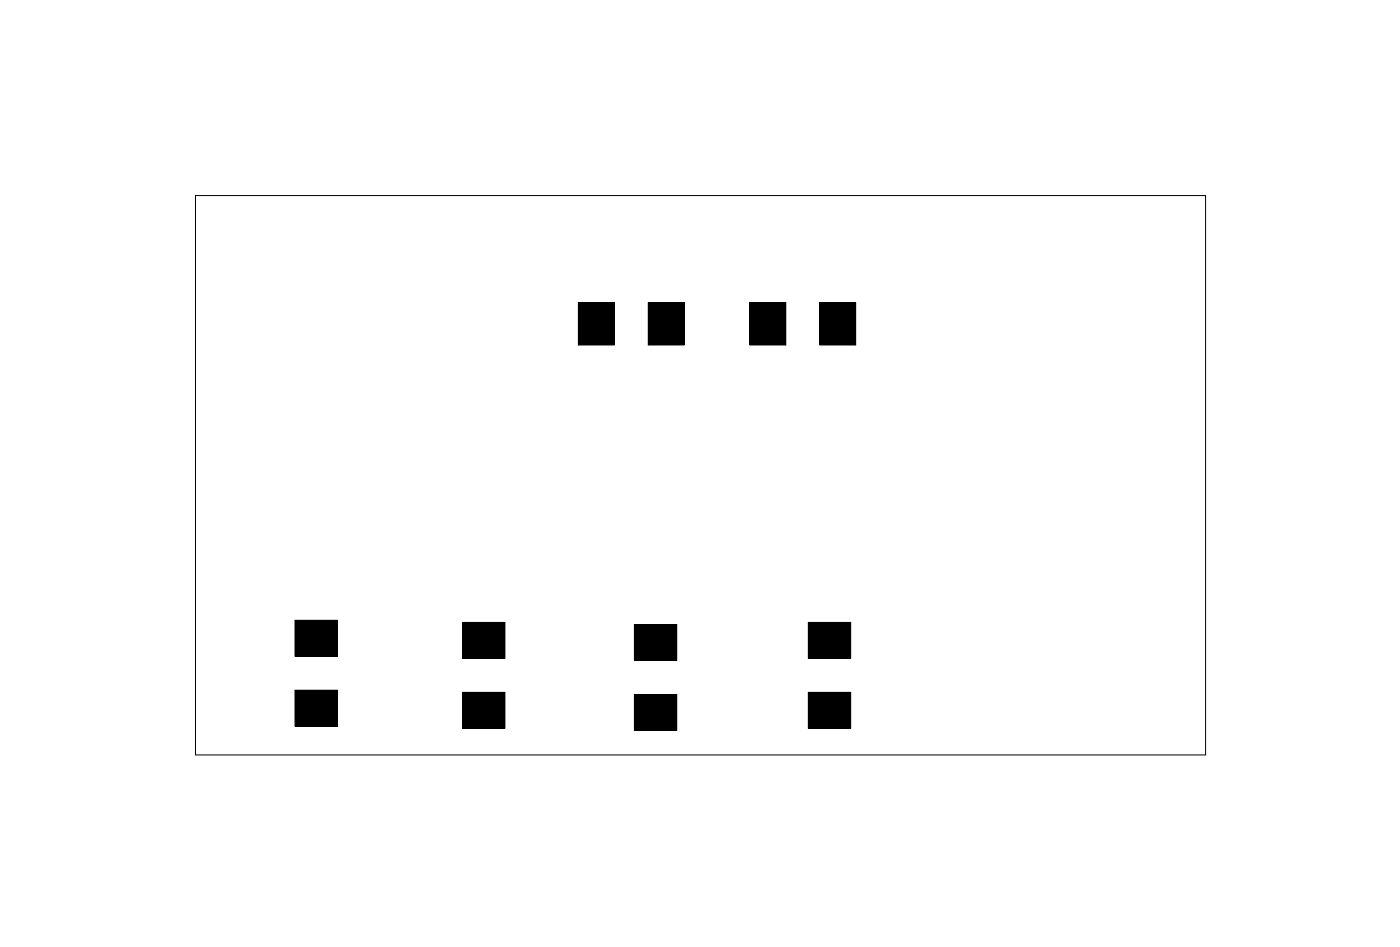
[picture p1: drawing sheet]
<svg xmlns="http://www.w3.org/2000/svg" width="62mm" height="42mm" viewBox="0 0 62 42" stroke-linecap="round" stroke-linejoin="round" font-family="sans-serif">
<path d="M8.7 8.7h44.8v24.8h-44.8z" fill="none" stroke="#000" stroke-width=".04"/>
<g fill="#000">
<path d="M25.6 13.4h1.6v1.9h-1.6zM28.7 13.4h1.6v1.9h-1.6zM33.3 13.4h1.6v1.9h-1.6zM36.4 13.4h1.6v1.9h-1.6zM13.1 30.6h1.9v1.6h-1.9zM13.1 27.5h1.9v1.6h-1.9zM20.5 30.7h1.9v1.6h-1.9zM20.5 27.6h1.9v1.6h-1.9zM28.1 30.8h1.9v1.6h-1.9zM28.1 27.7h1.9v1.6h-1.9zM35.8 30.7h1.9v1.6h-1.9zM35.8 27.6h1.9v1.6h-1.9z"/>
<path d="M25.6 13.4v1.9h1.7v-1.9zM25.6 13.4h1.6v1.9h-1.6z"/>
<path d="M28.7 13.4v1.9h1.7v-1.9zM28.7 13.4h1.6v1.9h-1.6z"/>
<path d="M33.2 13.4v1.9h1.7v-1.9zM33.3 13.4h1.6v1.9h-1.6z"/>
<path d="M36.3 13.4v1.9h1.7v-1.9zM36.4 13.4h1.6v1.9h-1.6z"/>
<path d="M13.1 30.6v1.6h1.9v-1.6zM13.1 30.6h1.9v1.6h-1.9z"/>
<path d="M13.1 27.5v1.6h1.9v-1.6zM13.1 27.5h1.9v1.6h-1.9z"/>
<path d="M20.5 30.7v1.6h1.9v-1.6zM20.5 30.7h1.9v1.6h-1.9z"/>
<path d="M20.5 27.6v1.6h1.9v-1.6zM20.5 27.6h1.9v1.6h-1.9z"/>
<path d="M28.1 30.8v1.6h1.9v-1.6zM28.1 30.8h1.9v1.6h-1.9z"/>
<path d="M28.1 27.7v1.6h1.9v-1.6zM28.1 27.7h1.9v1.6h-1.9z"/>
<path d="M35.8 30.7v1.6h1.9v-1.6zM35.8 30.7h1.9v1.6h-1.9z"/>
<path d="M35.8 27.6v1.6h1.9v-1.6zM35.8 27.6h1.9v1.6h-1.9z"/>
</g>
</svg>
